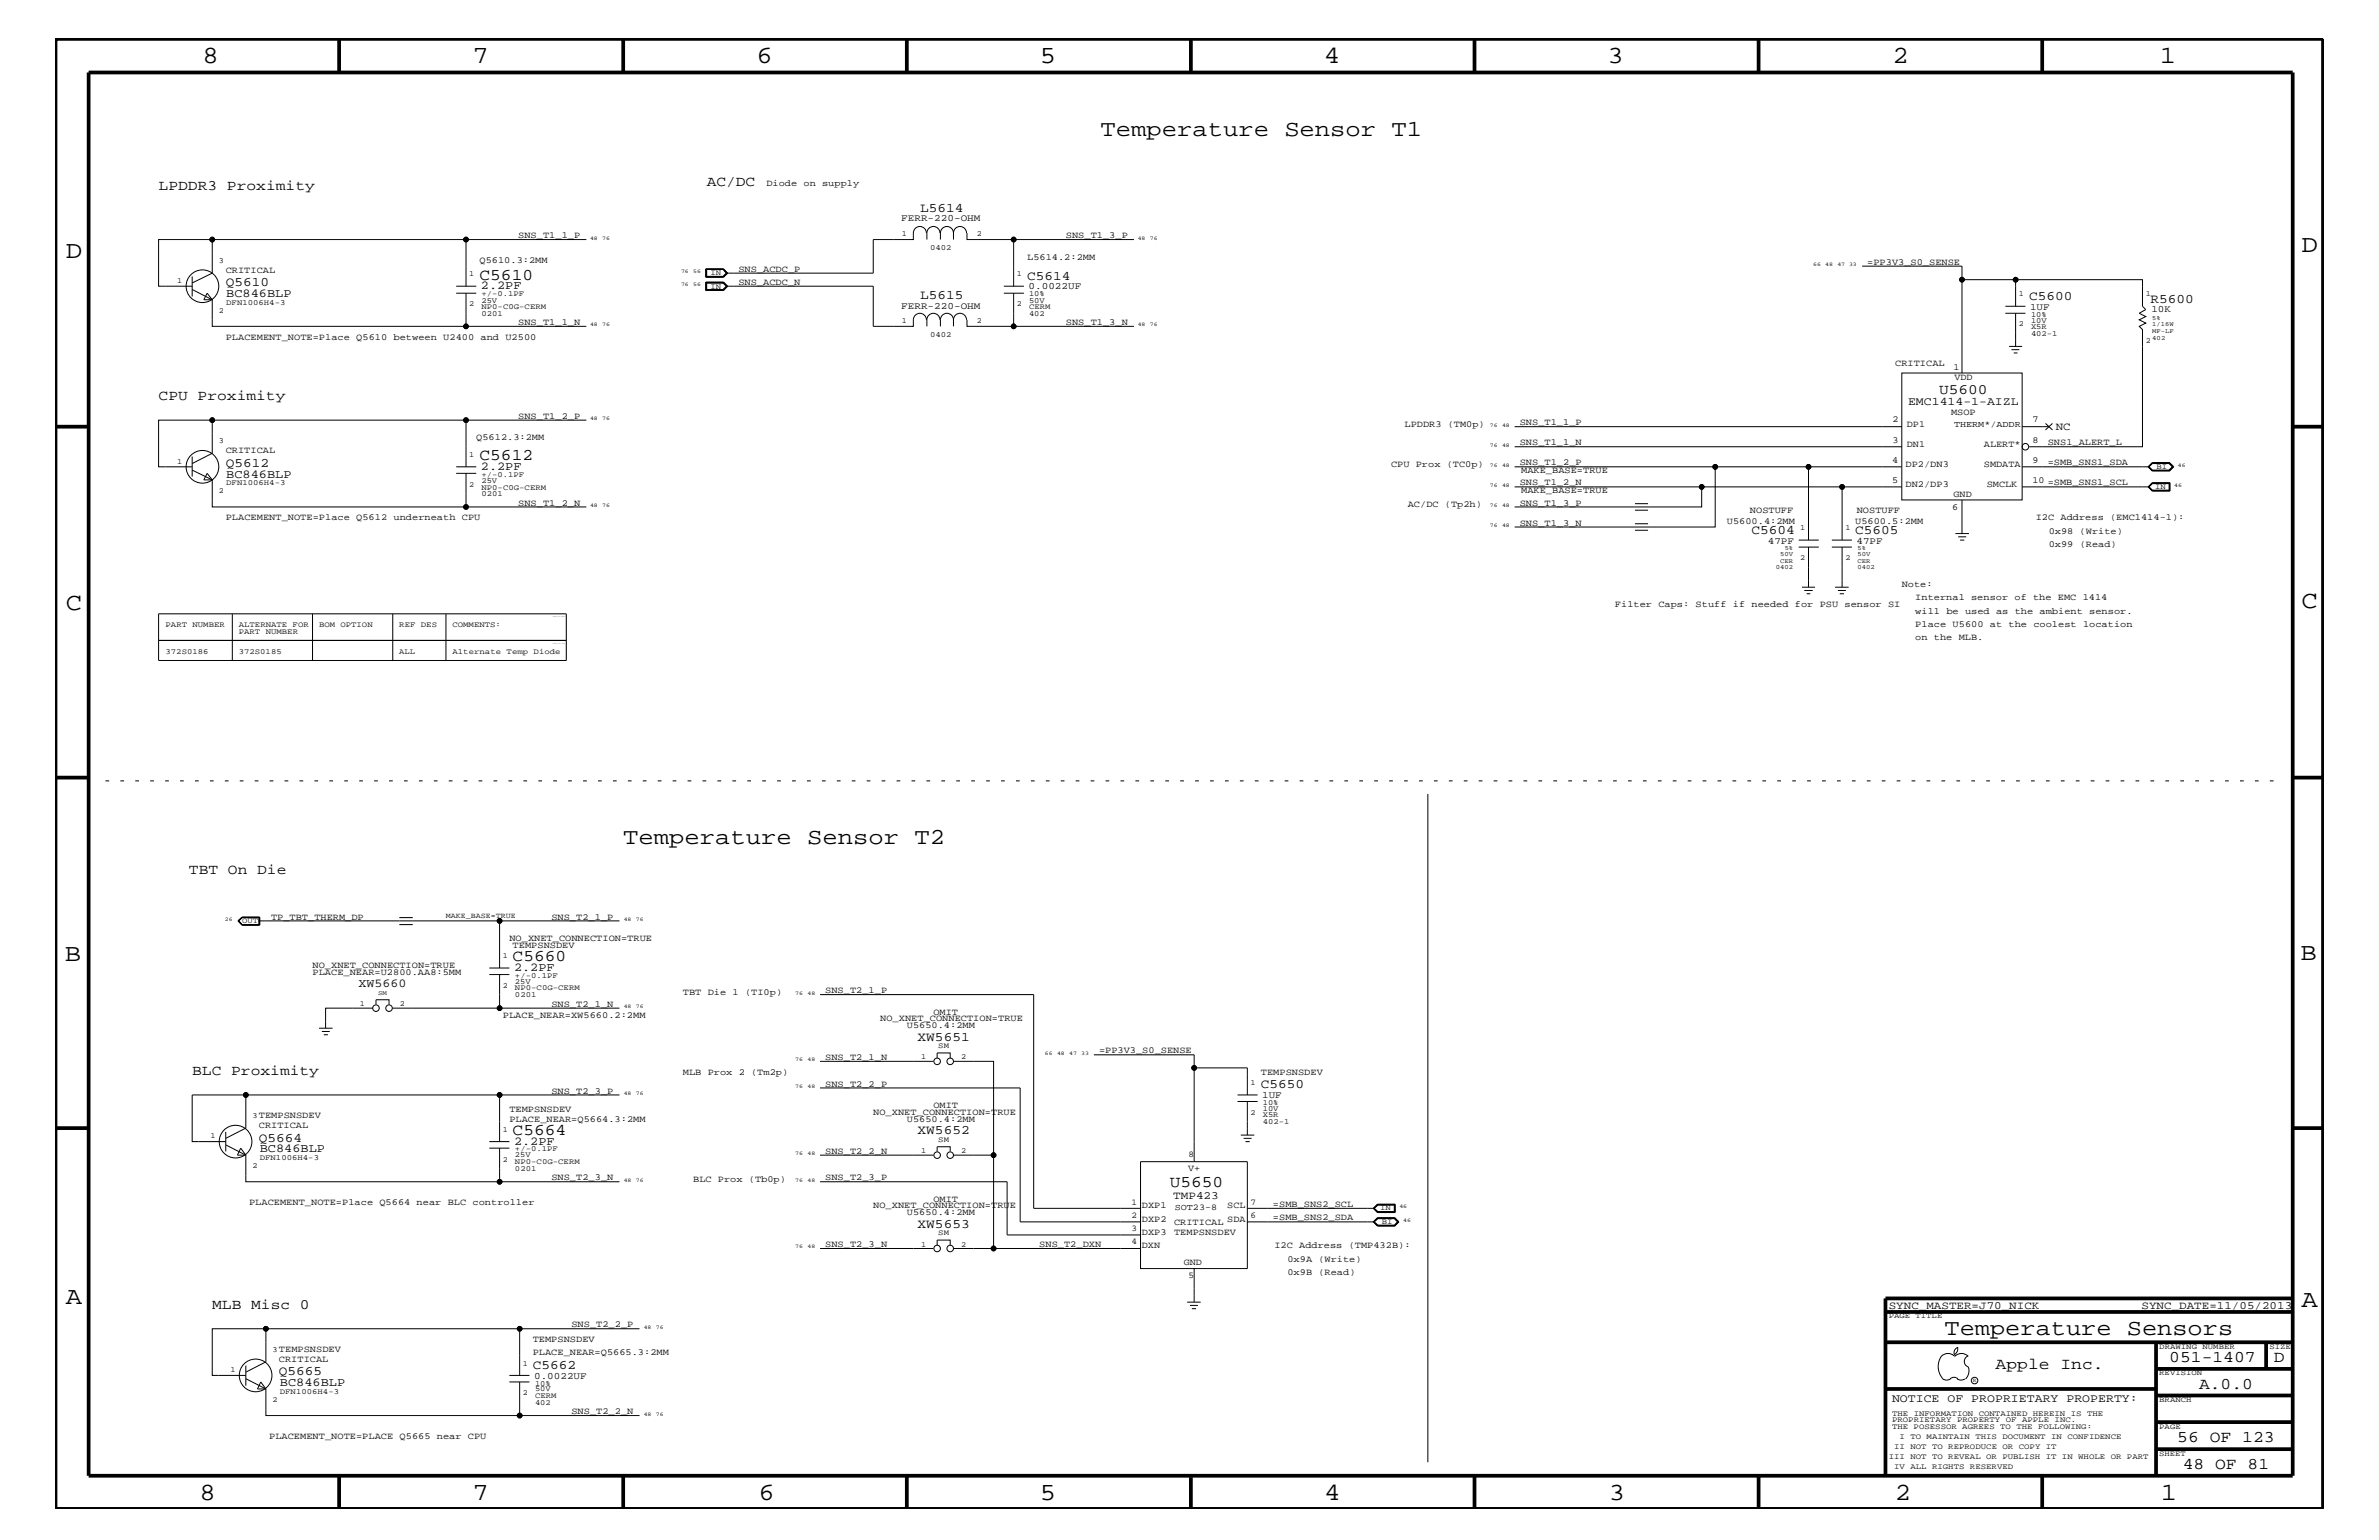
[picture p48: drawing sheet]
<svg xmlns="http://www.w3.org/2000/svg" width="432mm" height="279mm" viewBox="0 0 432 279" stroke-linecap="round" stroke-linejoin="round" font-family="sans-serif">
<defs><g id="words">
<g font-size="4.5">
<text x="36.7" y="11.5">8</text>
<text x="85.8" y="11.5">7</text>
<text x="137.3" y="11.5">6</text>
<text x="188.7" y="11.5">5</text>
<text x="240.3" y="11.5">4</text>
<text x="291.8" y="11.5">3</text>
<text x="343.5" y="11.5">2</text>
<text x="392" y="11.5">1</text>
<text x="11.9" y="46.8">D</text>
<text x="417.7" y="45.7">D</text>
<text x="11.9" y="110.6">C</text>
<text x="417.7" y="110.3">C</text>
<text x="11.8" y="174.3">B</text>
<text x="417.6" y="174.2">B</text>
<text x="11.9" y="236.7">A</text>
<text x="417.7" y="237.1">A</text>
<text x="36.2" y="272.1">8</text>
<text x="85.8" y="272.1">7</text>
<text x="137.7" y="272.1">6</text>
<text x="188.7" y="272.1">5</text>
<text x="240.4" y="272.1">4</text>
<text x="292" y="272.1">3</text>
<text x="343.9" y="272.1">2</text>
<text x="392.2" y="272.1">1</text>
</g>
<g font-size="4.1">
<text x="199.7" y="24.7">Temperature Sensor T1</text>
<text x="113.1" y="153.2">Temperature Sensor T2</text>
<text x="352.9" y="242.3">Temperature Sensors</text>
</g>
<g font-size="3">
<text x="87" y="50.7">C5610</text>
<text x="87" y="83.5">C5612</text>
<text x="93" y="174.4">C5660</text>
<text x="93" y="205.9">C5664</text>
<text x="212.3" y="215.3">U5650</text>
<text x="362.2" y="248.4">Apple Inc.</text>
<text x="393.7" y="247.1">051-1407</text>
<text x="399.2" y="252">A.0.0</text>
<text x="412.7" y="247.1">D</text>
<text x="395.2" y="261.6">56 OF 123</text>
<text x="396.2" y="266.6">48 OF 81</text>
</g>
<g font-size="2.6">
<text x="28.8" y="34.4">LPDDR3 Proximity</text>
<text x="128.3" y="33.7">AC/DC</text>
<text x="352" y="71.6">U5600</text>
<text x="28.8" y="72.6">CPU Proximity</text>
<text x="34.3" y="158.6">TBT On Die</text>
<text x="34.9" y="195">BLC Proximity</text>
<text x="38.5" y="237.4">MLB Misc 0</text>
</g>
<g font-size="2.4">
<text x="167" y="38.5">L5614</text>
<text x="41" y="51.9">Q5610</text>
<text x="186.4" y="50.7">C5614</text>
<text x="167" y="54.2">L5615</text>
<text x="368.3" y="54.4">C5600</text>
<text x="390.3" y="54.9">R5600</text>
<text x="41" y="84.7">Q5612</text>
<text x="317.9" y="96.8">C5604</text>
<text x="336.7" y="96.8">C5605</text>
<text x="166.5" y="188.8">XW5651</text>
<text x="228.9" y="197.4">C5650</text>
<text x="47" y="207.1">Q5664</text>
<text x="166.5" y="205.8">XW5652</text>
<text x="166.5" y="222.8">XW5653</text>
<text x="50.6" y="249.5">Q5665</text>
<text x="96.7" y="248.4">C5662</text>
</g>
<g font-size="2.2">
<text x="41.1" y="53.9">BC846BLP</text>
<text x="87.3" y="52.5">2.2PF</text>
<text x="41.1" y="86.6">BC846BLP</text>
<text x="87.3" y="85.3">2.2PF</text>
<text x="65.1" y="179.1">XW5660</text>
<text x="93.3" y="176.2">2.2PF</text>
<text x="47.2" y="209.1">BC846BLP</text>
<text x="93.3" y="207.7">2.2PF</text>
<text x="50.8" y="251.5">BC846BLP</text>
</g>
<g font-size="2.1">
<text x="346.3" y="73.4">EMC1414-1-AIZL</text>
<text x="343.4" y="254.4">NOTICE OF PROPRIETARY PROPERTY:</text>
</g>
<g font-size="2">
<text x="373.1" y="78">NC</text>
<text x="212.9" y="217.5">TMP423</text>
<text x="342.8" y="237.4">SYNC_MASTER=J70_NICK</text>
<text x="388.7" y="237.4">SYNC_DATE=11/05/2013</text>
</g>
<g font-size="1.8">
<text x="163.6" y="40.2">FERR-220-OHM</text>
<text x="186.7" y="52.5">0.0022UF</text>
<text x="163.6" y="56">FERR-220-OHM</text>
<text x="368.5" y="56.2">1UF</text>
<text x="390.5" y="56.7">10K</text>
<text x="320.9" y="98.7">47PF</text>
<text x="337" y="98.7">47PF</text>
<text x="229.1" y="199.2">1UF</text>
<text x="96.9" y="250.1">0.0022UF</text>
</g>
<g font-size="1.7">
<text x="139.1" y="33.7">Diode on supply</text>
<text x="87" y="47.7">Q5610.3:2MM</text>
<text x="94.1" y="43.2">SNS_T1_1_P</text>
<text x="186.4" y="47.1">L5614.2:2MM</text>
<text x="193.5" y="43.2">SNS_T1_3_P</text>
<text x="41" y="49.6">CRITICAL</text>
<text x="134" y="51.7">SNS_ACDC_N</text>
<text x="134" y="49.3">SNS_ACDC_P</text>
<text x="338.9" y="48">=PP3V3_S0_SENSE</text>
<text x="94.1" y="59">SNS_T1_1_N</text>
<text x="193.5" y="59">SNS_T1_3_N</text>
<text x="41" y="61.7">PLACEMENT_NOTE=Place Q5610 between U2400 and U2500</text>
<text x="344" y="66.5">CRITICAL</text>
<text x="354.6" y="67.1">1</text>
<text x="354.8" y="68.9">VDD</text>
<text x="94.1" y="76">SNS_T1_2_P</text>
<text x="254.9" y="77.4">LPDDR3 (TM0p)</text>
<text x="275.8" y="77.2">SNS_T1_1_P</text>
<text x="343.5" y="76.7">2</text>
<text x="346.1" y="77.4">DP1</text>
<text x="354.1" y="75.2">MSOP</text>
<text x="368.9" y="76.7">7</text>
<text x="41" y="82.2">CRITICAL</text>
<text x="86.4" y="79.9">Q5612.3:2MM</text>
<text x="275.8" y="80.8">SNS_T1_1_N</text>
<text x="343.4" y="83.9">4</text>
<text x="343.5" y="80.3">3</text>
<text x="346.1" y="81.1">DN1</text>
<text x="360.1" y="81.1">ALERT*</text>
<text x="368.9" y="80.3">8</text>
<text x="368.9" y="83.9">9</text>
<text x="371.7" y="80.8">SNS1_ALERT_L</text>
<text x="252.5" y="84.7">CPU Prox (TC0p)</text>
<text x="275.8" y="84.4">SNS_T1_2_P</text>
<text x="275.8" y="88.1">SNS_T1_2_N</text>
<text x="276.1" y="85.9">MAKE_BASE=TRUE</text>
<text x="276.1" y="89.5">MAKE_BASE=TRUE</text>
<text x="343.4" y="87.6">5</text>
<text x="345.9" y="84.7">DP2/DN3</text>
<text x="345.9" y="88.3">DN2/DP3</text>
<text x="360.1" y="84.7">SMDATA</text>
<text x="360.6" y="88.3">SMCLK</text>
<text x="368.9" y="87.6">10</text>
<text x="371.7" y="84.4">=SMB_SNS1_SDA</text>
<text x="371.7" y="88.1">=SMB_SNS1_SCL</text>
<text x="41" y="94.3">PLACEMENT_NOTE=Place Q5612 underneath CPU</text>
<text x="94.1" y="91.7">SNS_T1_2_N</text>
<text x="255.5" y="92">AC/DC (Tp2h)</text>
<text x="275.8" y="95.4">SNS_T1_3_N</text>
<text x="275.8" y="91.7">SNS_T1_3_P</text>
<text x="313.4" y="95">U5600.4:2MM</text>
<text x="317.6" y="93.2">NOSTUFF</text>
<text x="336.7" y="95">U5600.5:2MM</text>
<text x="337" y="93.2">NOSTUFF</text>
<text x="354.3" y="92.6">6</text>
<text x="354.6" y="90.1">GND</text>
<text x="369.5" y="94.3">I2C Address (EMC1414-1):</text>
<text x="371.9" y="99.3">0x99 (Read)</text>
<text x="371.9" y="96.8">0x98 (Write)</text>
<text x="345.2" y="106.5">Note:</text>
<text x="293.1" y="110.2">Filter Caps: Stuff if needed for PSU sensor SI</text>
<text x="347.6" y="111.4">will be used as the ambient sensor.</text>
<text x="347.6" y="113.7">Place U5600 at the coolest location</text>
<text x="347.6" y="108.9">Internal sensor of the EMC 1414</text>
<text x="347.6" y="116.2">on the MLB.</text>
<text x="49.2" y="166.9">TP_TBT_THERM_DP</text>
<text x="100.1" y="166.9">SNS_T2_1_P</text>
<text x="92.5" y="170.7">NO_XNET_CONNECTION=TRUE</text>
<text x="93" y="172">TEMPSNSDEV</text>
<text x="56.7" y="175.6">NO_XNET_CONNECTION=TRUE</text>
<text x="56.7" y="176.8">PLACE_NEAR=U2800.AA8:5MM</text>
<text x="91.3" y="184.7">PLACE_NEAR=XW5660.2:2MM</text>
<text x="100.1" y="182.7">SNS_T2_1_N</text>
<text x="124" y="180.5">TBT Die 1 (TI0p)</text>
<text x="149.8" y="180.2">SNS_T2_1_P</text>
<text x="159.8" y="185.3">NO_XNET_CONNECTION=TRUE</text>
<text x="169.4" y="184.1">OMIT</text>
<text x="164.6" y="186.5">U5650.4:2MM</text>
<text x="199.5" y="191.1">=PP3V3_S0_SENSE</text>
<text x="124" y="195">MLB Prox 2 (Tm2p)</text>
<text x="149.8" y="197.2">SNS_T2_2_P</text>
<text x="149.8" y="192.3">SNS_T2_1_N</text>
<text x="228.9" y="195">TEMPSNSDEV</text>
<text x="47" y="202.9">TEMPSNSDEV</text>
<text x="92.5" y="203.5">PLACE_NEAR=Q5664.3:2MM</text>
<text x="92.5" y="201.7">TEMPSNSDEV</text>
<text x="100.1" y="198.4">SNS_T2_3_P</text>
<text x="158.5" y="202.3">NO_XNET_CONNECTION=TRUE</text>
<text x="164.6" y="203.5">U5650.4:2MM</text>
<text x="169.4" y="201">OMIT</text>
<text x="47" y="204.7">CRITICAL</text>
<text x="149.8" y="209.3">SNS_T2_2_N</text>
<text x="100.1" y="214.2">SNS_T2_3_N</text>
<text x="125.8" y="214.4">BLC Prox (Tb0p)</text>
<text x="149.8" y="214.2">SNS_T2_3_P</text>
<text x="215.6" y="212.4">V+</text>
<text x="45.2" y="218.6">PLACEMENT_NOTE=Place Q5664 near BLC controller</text>
<text x="158.5" y="219.2">NO_XNET_CONNECTION=TRUE</text>
<text x="164.6" y="220.4">U5650.4:2MM</text>
<text x="169.4" y="218">OMIT</text>
<text x="207.3" y="219.2">DXP1</text>
<text x="207.3" y="221.7">DXP2</text>
<text x="222.8" y="219.2">SCL</text>
<text x="222.8" y="221.7">SDA</text>
<text x="231.1" y="219">=SMB_SNS2_SCL</text>
<text x="231.1" y="221.4">=SMB_SNS2_SDA</text>
<text x="149.8" y="226.3">SNS_T2_3_N</text>
<text x="188.6" y="226.3">SNS_T2_DXN</text>
<text x="207.3" y="224.1">DXP3</text>
<text x="207.3" y="226.5">DXN</text>
<text x="213.1" y="222.3">CRITICAL</text>
<text x="213.1" y="224.1">TEMPSNSDEV</text>
<text x="231.3" y="226.5">I2C Address (TMP432B):</text>
<text x="214.8" y="229.6">GND</text>
<text x="233.7" y="229">0x9A (Write)</text>
<text x="233.7" y="231.3">0x9B (Read)</text>
<text x="50.6" y="245.3">TEMPSNSDEV</text>
<text x="96.7" y="245.9">PLACE_NEAR=Q5665.3:2MM</text>
<text x="96.7" y="243.5">TEMPSNSDEV</text>
<text x="103.7" y="240.8">SNS_T2_2_P</text>
<text x="50.6" y="247.1">CRITICAL</text>
<text x="103.7" y="256.6">SNS_T2_2_N</text>
<text x="48.9" y="261.1">PLACEMENT_NOTE=PLACE Q5665 near CPU</text>
</g>
<g font-size="1.6">
<text x="354.7" y="77.4">THERM*/ADDR</text>
<text x="215.7" y="210">8</text>
<text x="205.4" y="218.6">1</text>
<text x="205.4" y="220.9">2</text>
<text x="213.2" y="219.5">SOT23-8</text>
<text x="227" y="218.6">7</text>
<text x="227" y="220.9">6</text>
<text x="205.4" y="223.4">3</text>
<text x="205.4" y="225.7">4</text>
<text x="215.7" y="231.8">5</text>
</g>
<g font-size="1.4">
<text x="39.7" y="47.7">3</text>
<text x="163.7" y="42.9">1</text>
<text x="168.8" y="45.4">0402</text>
<text x="177.3" y="42.9">2</text>
<text x="32.2" y="51.3">1</text>
<text x="85.2" y="50.2">1</text>
<text x="87.4" y="53.8">+/-0.1PF</text>
<text x="128.9" y="49.9">IN</text>
<text x="128.9" y="52.4">IN</text>
<text x="184.6" y="50.2">1</text>
<text x="186.8" y="53.8">10%</text>
<text x="366.4" y="53.8">1</text>
<text x="389.5" y="53.8">1</text>
<text x="39.7" y="56.8">2</text>
<text x="41.1" y="55.3">DFN1006H4-3</text>
<text x="85.2" y="55.6">2</text>
<text x="87.4" y="57.3">0201</text>
<text x="87.4" y="56.1">NP0-C0G-CERM</text>
<text x="87.4" y="54.9">25V</text>
<text x="163.7" y="58.6">1</text>
<text x="177.3" y="58.6">2</text>
<text x="184.6" y="55.6">2</text>
<text x="186.8" y="56.1">CERM</text>
<text x="186.8" y="54.9">50V</text>
<text x="186.8" y="57.3">402</text>
<text x="366.4" y="59.2">2</text>
<text x="368.6" y="59.7">X5R</text>
<text x="368.6" y="58.5">10V</text>
<text x="368.6" y="57.4">10%</text>
<text x="168.8" y="61.2">0402</text>
<text x="368.6" y="60.9">402-1</text>
<text x="389.5" y="62.3">2</text>
<text x="39.7" y="80.5">3</text>
<text x="85.2" y="82.8">1</text>
<text x="32.2" y="84.1">1</text>
<text x="39.7" y="89.5">2</text>
<text x="41.1" y="88.1">DFN1006H4-3</text>
<text x="85.2" y="88.3">2</text>
<text x="87.4" y="87.6">25V</text>
<text x="87.4" y="86.5">+/-0.1PF</text>
<text x="87.4" y="88.8">NP0-C0G-CERM</text>
<text x="391.2" y="88.7">IN</text>
<text x="391.4" y="85">BI</text>
<text x="87.4" y="90">0201</text>
<text x="326.7" y="101.6">2</text>
<text x="326.7" y="96.2">1</text>
<text x="334.9" y="101.6">2</text>
<text x="334.9" y="96.2">1</text>
<text x="30.1" y="113.7">PART NUMBER</text>
<text x="43.3" y="113.7">ALTERNATE FOR</text>
<text x="57.9" y="113.7">BOM OPTION</text>
<text x="72.5" y="113.7">REF DES</text>
<text x="82.1" y="113.7">COMMENTS:</text>
<text x="30.1" y="118.6">372S0186</text>
<text x="43.3" y="115">PART NUMBER</text>
<text x="43.3" y="118.6">372S0185</text>
<text x="72.5" y="118.6">ALL</text>
<text x="82.1" y="118.6">Alternate Temp Diode</text>
<text x="43.9" y="167.5">OUT</text>
<text x="80.9" y="166.5">MAKE_BASE=TRUE</text>
<text x="91.3" y="173.8">1</text>
<text x="91.3" y="179.3">2</text>
<text x="93.5" y="179.7">NP0-C0G-CERM</text>
<text x="93.5" y="177.4">+/-0.1PF</text>
<text x="93.5" y="178.5">25V</text>
<text x="65.3" y="182.5">1</text>
<text x="72.6" y="182.5">2</text>
<text x="93.5" y="181">0201</text>
<text x="170.3" y="190.2">SM</text>
<text x="167.2" y="192.2">1</text>
<text x="174.5" y="192.2">2</text>
<text x="227" y="196.8">1</text>
<text x="45.8" y="202.9">3</text>
<text x="227" y="202.3">2</text>
<text x="229.2" y="202.7">X5R</text>
<text x="229.2" y="201.5">10V</text>
<text x="229.2" y="204">402-1</text>
<text x="229.2" y="200.4">10%</text>
<text x="38.2" y="206.5">1</text>
<text x="91.3" y="205.3">1</text>
<text x="93.5" y="208.9">+/-0.1PF</text>
<text x="167.2" y="209.2">1</text>
<text x="170.3" y="207.1">SM</text>
<text x="174.5" y="209.2">2</text>
<text x="45.8" y="211.9">2</text>
<text x="47.2" y="210.5">DFN1006H4-3</text>
<text x="91.3" y="210.8">2</text>
<text x="93.5" y="212.5">0201</text>
<text x="93.5" y="211.3">NP0-C0G-CERM</text>
<text x="93.5" y="210">25V</text>
<text x="250.5" y="219.6">IN</text>
<text x="167.2" y="226.2">1</text>
<text x="170.3" y="224.1">SM</text>
<text x="174.5" y="226.2">2</text>
<text x="250.8" y="222">BI</text>
<text x="342.8" y="239.2">PAGE TITLE</text>
<text x="49.4" y="245.3">3</text>
<text x="391.9" y="244.7">DRAWING NUMBER</text>
<text x="411.9" y="244.7">SIZE</text>
<text x="41.8" y="248.9">1</text>
<text x="94.9" y="247.8">1</text>
<text x="97.1" y="251.4">10%</text>
<text x="391.9" y="249.5">REVISION</text>
<text x="49.4" y="254.4">2</text>
<text x="50.8" y="252.9">DFN1006H4-3</text>
<text x="94.9" y="253.2">2</text>
<text x="97.1" y="253.7">CERM</text>
<text x="97.1" y="254.9">402</text>
<text x="97.1" y="252.4">50V</text>
<text x="343.4" y="256.8">THE INFORMATION CONTAINED HEREIN IS THE</text>
<text x="391.9" y="254.4">BRANCH</text>
<text x="343.4" y="258">PROPRIETARY PROPERTY OF APPLE INC.</text>
<text x="343.4" y="259.3">THE POSESSOR AGREES TO THE FOLLOWING:</text>
<text x="343.8" y="262.9">II NOT TO REPRODUCE OR COPY IT</text>
<text x="344.8" y="261.1">I TO MAINTAIN THIS DOCUMENT IN CONFIDENCE</text>
<text x="391.9" y="259.3">PAGE</text>
<text x="342.8" y="264.7">III NOT TO REVEAL OR PUBLISH IT IN WHOLE OR PART</text>
<text x="343.8" y="266.6">IV ALL RIGHTS RESERVED</text>
<text x="391.9" y="264.1">SHEET</text>
</g>
<g font-size="1.2">
<text x="390.7" y="58">5%</text>
<text x="390.7" y="59.2">1/16W</text>
<text x="390.7" y="60.4">MF-LF</text>
<text x="390.7" y="61.7">402</text>
<text x="323.1" y="101">50V</text>
<text x="323.9" y="99.9">5%</text>
<text x="337.1" y="99.9">5%</text>
<text x="337.1" y="101">50V</text>
<text x="322.3" y="103.3">0402</text>
<text x="323.1" y="102.1">CER</text>
<text x="337.1" y="102.1">CER</text>
<text x="337.1" y="103.3">0402</text>
<text x="68.6" y="180.5">SM</text>
</g>
<g font-size="1">
<text x="107.1" y="43.5">48</text>
<text x="109.3" y="43.5">76</text>
<text x="206.5" y="43.5">48</text>
<text x="208.7" y="43.5">76</text>
<text x="123.6" y="49.6">76</text>
<text x="123.6" y="51.9">76</text>
<text x="125.8" y="49.6">56</text>
<text x="125.8" y="51.9">56</text>
<text x="329.1" y="48.3">66</text>
<text x="331.3" y="48.3">48</text>
<text x="333.5" y="48.3">47 33</text>
<text x="107.1" y="59.2">48</text>
<text x="109.3" y="59.2">76</text>
<text x="206.5" y="59.2">48</text>
<text x="208.7" y="59.2">76</text>
<text x="107.1" y="76.2">48</text>
<text x="109.3" y="76.2">76</text>
<text x="270.4" y="77.4">76</text>
<text x="272.6" y="77.4">48</text>
<text x="270.4" y="81.1">76</text>
<text x="272.6" y="81.1">48</text>
<text x="270.4" y="84.7">76</text>
<text x="270.4" y="88.3">76</text>
<text x="272.6" y="84.7">48</text>
<text x="272.6" y="88.3">48</text>
<text x="394.6" y="88.3">46</text>
<text x="395.3" y="84.7">46</text>
<text x="107.1" y="92">48</text>
<text x="109.3" y="92">76</text>
<text x="270.4" y="95.6">76</text>
<text x="270.4" y="92">76</text>
<text x="272.6" y="95.6">48</text>
<text x="272.6" y="92">48</text>
<text x="40.8" y="167.1">26</text>
<text x="113.2" y="167.1">48</text>
<text x="115.4" y="167.1">76</text>
<text x="113.2" y="182.9">48</text>
<text x="115.4" y="182.9">76</text>
<text x="144.4" y="180.5">76</text>
<text x="146.6" y="180.5">48</text>
<text x="189.7" y="191.4">66</text>
<text x="191.9" y="191.4">48</text>
<text x="194.1" y="191.4">47</text>
<text x="196.3" y="191.4">33</text>
<text x="144.4" y="197.4">76</text>
<text x="144.4" y="192.6">76</text>
<text x="146.6" y="197.4">48</text>
<text x="146.6" y="192.6">48</text>
<text x="113.2" y="198.7">48</text>
<text x="115.4" y="198.7">76</text>
<text x="144.4" y="209.6">76</text>
<text x="146.6" y="209.6">48</text>
<text x="113.2" y="214.4">48</text>
<text x="115.4" y="214.4">76</text>
<text x="144.4" y="214.4">76</text>
<text x="146.6" y="214.4">48</text>
<text x="254" y="219.2">46</text>
<text x="254.7" y="221.7">46</text>
<text x="144.4" y="226.5">76</text>
<text x="146.6" y="226.5">48</text>
<text x="116.8" y="241.1">48</text>
<text x="119" y="241.1">76</text>
<text x="358.1" y="250.7">R</text>
<text x="116.8" y="256.8">48</text>
<text x="119" y="256.8">76</text>
</g>
</g></defs>
<g fill="none" stroke="#000" stroke-width=".18">
<path d="M34.9 52.5l3.6 1.9h-1.5l.6-1.2 .9 1.2v4.8h46.1v-6M34.9 51.3l3.6-1.7v-6.1h-9.7v8.4h6.1M34.9 50.2v3.6M38.5 43.5h46.1v8.4M82.8 53.2h3.6M82.8 51.9h3.6M84.6 59.2h21.8M84.6 43.5h21.8M128.1 48.8h3.2l.8 .8-.8 .7h-3.2zM128.1 51.2h3.2l.8 .7-.8 .8h-3.2zM128.1 51.3h3.2l.7 .6-.7 .8M128.2 48.9h3.1l.6 .7-.6 .6h-3.1z"/>
<path d="M128.2 51.3h3.1l.6 .6-.6 .7h-3.1zM128.3 48.9v1.3M128.3 51.3v1.2h2.9l.6-.6M131.2 48.9l.6 .7M131.2 51.3l.6 .6M131.3 48.8l.7 .8-.7 .6h-3.2M131.8 51.9h26.7v7.3h7.3v-1.2a1.19 1.19 0 0 1 1.2-1.2 1.19 1.19 0 0 1 1.1 1.2M131.8 49.6l-.6 .6M168.1 42.3a1.19 1.19 0 0 0-1.1-1.2 1.19 1.19 0 0 0-1.2 1.2v1.2h-7.3v6.1h-26.7M170.6 42.3a1.19 1.19 0 0 0-1.2-1.2 1.19 1.19 0 0 0-1.2 1.2v1.2M170.6 58a1.19 1.19 0 0 0-1.2-1.2 1.19 1.19 0 0 0-1.2 1.2v1.2M173.1 42.3a1.19 1.19 0 0 0-1.2-1.2 1.19 1.19 0 0 0-1.2 1.2v1.2"/>
<path d="M173.1 42.3a1.19 1.19 0 0 1 1.1-1.2 1.19 1.19 0 0 1 1.2 1.2M173.1 58a1.19 1.19 0 0 0-1.2-1.2 1.19 1.19 0 0 0-1.2 1.2v1.2M173.1 58a1.19 1.19 0 0 1 1.1-1.2 1.19 1.19 0 0 1 1.2 1.2M173.1 42.3v1.2M173.1 58v1.2M175.5 42.3v1.2h8.5v8.4M175.5 58v1.2h30.3M182.2 53.2h3.6M182.2 51.9h3.6M184 53.2v6M184 43.5h21.8M338 48.3h18.1v19.4"/>
<path d="M356.1 50.7h9.7M364 56.8h3.6M364 55.6h3.6M365.8 55.6v-4.9h23.1v4.9l.6 .6-1.2 .6 1.2 .6-1.2 .6 1.2 .6-1.2 .6 .6 .6v21.3h-20.6M365.8 56.8v6.1M38.5 76.2h46.1v8.5M84.6 76.2h21.8M274.9 77.4h70.3M345.2 67.7h21.8v23h-21.8zM364.7 62.9h2.3M365.1 63.4h1.4M365.5 64h.7"/>
<path d="M367 77.4h4.9M371.3 76.8l1.2 1.2M372.5 76.8l-1.2 1.2M34.9 85.3l3.6 1.8h-1.5l.6-1.2 .9 1.2v4.9h67.9M34.9 84.1l3.6-1.9v-6h-9.7v8.5h6.1M34.9 82.8v3.7M82.8 84.7h3.6M82.8 85.9h3.6M84.6 85.9v6.1M274.9 88.3h34M274.9 84.7h36.4M274.9 81.1h70.3"/>
<path d="M296.8 92.6h2.3M296.8 91.4h2.3M296.8 96.2h2.3M296.8 95h2.3M326.5 98h3.6M326.5 99.3h3.6M328.3 84.7h-17v10.9h-36.4M328.3 99.3v7.2M332.5 98h3.6M332.5 99.3h3.6M334.3 88.3h-25.4v3.7h-34M334.3 88.3h10.9"/>
<path d="M334.3 88.3v9.7M334.3 99.3v7.2M345.2 84.7h-16.9v13.3M354.9 96.8h2.5M355.4 97.4h1.5M355.8 98h.7M356.1 90.7v6.1M367 88.3h23.1M367 84.7h23.1M389.9 84.7l.8-.8h3.1l.7 .8-.7 .8h-3.1zM390.1 88.3l.6-.6h3v1.2h-3zM390.1 84.7l.6-.6h3l.6 .6-.6 .6h-3z"/>
<path d="M390.7 84h3l.7 .7-.7 .7h-3M390.7 84h3.1l.7 .7-.7 .7h-3.1M390.7 84l-.7 .7 .7 .7M390.7 87.6h3.2v1.5h-3.2l-.8-.8zM390.7 87.7h3.1v1.3h-3.1l-.7-.7zM28.8 116.2h74M28.8 111.4h74v8.4h-74zM42.2 111.4v8.4M56.7 111.4v8.4M71.3 111.4v8.4M80.9 111.4v8.4M327.1 106.5h2.3"/>
<path d="M327.5 107.1h1.5M327.9 107.7h.7M333.1 106.5h2.4M333.6 107.1h1.4M333.9 107.7h.8M259.2 144v121.3M43.3 167.1l.6 .7M43.9 166.5l-.6 .6 .6 .7M43.9 167.8h3.2M43.9 166.5h3.2M43.9 166.4l-.7 .7 .7 .7M43.9 166.4h3.3v1.4h-3.3"/>
<path d="M43.9 166.4l-.6 .7M43.9 166.5l-.6 .6M47 167.1h65.4M47 166.5v1.3M47.1 166.4v1.4M72.5 167.8h2.4M72.5 166.5h2.4M88.8 176.8h3.7M88.8 175.6h3.7M90.7 167.1v8.5M90.7 176.8v6.1M44.6 198.7v6l-3.6 1.8"/>
<path d="M57.9 186.5h2.5M58.4 187.1h1.5M58.8 187.7h.7M67.6 182.9h-8.5v3.6M68.2 182.2v-.8h2.4v.8M71.3 182.9h41.1M90.7 198.7h21.7M148.8 192.6h20.6M148.8 197.4h36.4v24.3h21.8M148.8 180.5h38.8v38.7h19.4M170.1 192v-1h2.4v1M173.1 192.6h7.2v17"/>
<path d="M198.5 191.4h18.2v19.4M216.7 193.7h9.7v5M224.6 199.8h3.7M224.6 198.7h3.7M226.4 199.8v6.1M41 207.7l3.6 1.9h-1.5l.6-1.3 .9 1.3v4.8h46.1v-6.1M41 207.1h-6.1v-8.4h55.8v8.4M41 205.3v3.6M88.8 207.1h3.7M88.8 208.3h3.7M90.7 214.4h21.7M148.8 214.4h34v9.7h24.2"/>
<path d="M148.8 209.6h20.6M170.1 208.9v-.8h2.4v.8M173.1 209.6h7.2v16.9M207 210.8h19.4v19.4h-19.4zM225.2 205.9h2.5M225.7 206.5h1.5M226.1 207.1h.7M226.4 219.2h23M249.3 219.2l.7-.7h3.2v1.5h-3.2zM249.3 219.2l.7-.6h3.2v1.3h-3.2zM249.4 219.2l.7-.6h3v1.2h-3zM148.8 226.5h20.6"/>
<path d="M170.1 225.9v-.9h2.4v.9M173.1 226.5h33.9M215.5 236.2h2.4M216 236.8h1.4M216.3 237.4h.8M216.7 230.2v6M226.4 221.7h23M249.3 221.7l.7-.8h3.2l.7 .8-.7 .7h-3.2zM249.4 221.7l.7-.6h3l.6 .6-.6 .6h-3zM250 221h3.2l.5 .7-.5 .7h-3.2M250 221h3.2l.6 .7-.6 .7h-3.2M250 221l-.7 .7 .7 .7"/>
<path d="M44.6 250.1l3.7 1.9h-1.6l.6-1.3 1 1.3v4.8h46v-6.1M44.6 248.9l3.7-1.8v-6h-9.8v8.4h6.1M44.6 247.8v3.6M48.3 241.1h46v8.4M92.5 250.7h3.6M92.5 249.5h3.6M94.3 256.8h21.8M94.3 241.1h21.8M352.3 246.1a1.72 1.72 0 0 1 2.5 0 1.69 1.69 0 0 1 2.4 0M352.4 246a3.2 3.2 0 0 0 .4 4.3l.8 .1 .4-.2M354 250.2l.7-.3 .7 .3M355.2 250.2l.7 .2 .7-.2"/>
<path d="M355.3 244.4v.3a1.18 1.18 0 0 1-.6 1.1M355.4 244.4a.99 .99 0 0 0-.6 1.4M357.2 246a1.04 1.04 0 0 0-.7 1 1.04 1.04 0 0 0 .7 1M357.3 248l.1 .7a2.11 2.11 0 0 1-.6 1.5"/>
<circle cx="36.7" cy="51.9" r="2.96"/>
<circle cx="38.5" cy="43.5" r=".42"/>
<circle cx="84.6" cy="43.5" r=".42"/>
<circle cx="84.6" cy="59.2" r=".42"/>
<circle cx="184" cy="43.5" r=".42"/>
<circle cx="184" cy="59.2" r=".42"/>
<circle cx="356.1" cy="50.7" r=".42"/>
<circle cx="365.8" cy="50.7" r=".42"/>
<circle cx="38.5" cy="76.2" r=".42"/>
<circle cx="84.6" cy="76.2" r=".42"/>
<circle cx="36.7" cy="84.7" r="2.96"/>
<circle cx="84.6" cy="92" r=".42"/>
<circle cx="308.9" cy="88.3" r=".42"/>
<circle cx="311.3" cy="84.7" r=".42"/>
<circle cx="328.3" cy="84.7" r=".42"/>
<circle cx="334.3" cy="88.3" r=".42"/>
<circle cx="367.6" cy="81.1" r=".59"/>
<circle cx="90.7" cy="167.1" r=".42"/>
<circle cx="44.6" cy="198.7" r=".42"/>
<circle cx="68.2" cy="182.9" r=".59"/>
<circle cx="70.6" cy="182.9" r=".59"/>
<circle cx="90.7" cy="198.7" r=".42"/>
<circle cx="90.7" cy="182.9" r=".42"/>
<circle cx="170.1" cy="192.6" r=".59"/>
<circle cx="172.5" cy="192.6" r=".59"/>
<circle cx="216.7" cy="193.7" r=".42"/>
<circle cx="42.8" cy="207.1" r="2.96"/>
<circle cx="90.7" cy="214.4" r=".42"/>
<circle cx="170.1" cy="209.6" r=".59"/>
<circle cx="172.5" cy="209.6" r=".59"/>
<circle cx="180.3" cy="209.6" r=".42"/>
<circle cx="170.1" cy="226.5" r=".59"/>
<circle cx="172.5" cy="226.5" r=".59"/>
<circle cx="180.3" cy="226.5" r=".42"/>
<circle cx="46.4" cy="249.5" r="2.96"/>
<circle cx="48.3" cy="241.1" r=".42"/>
<circle cx="94.3" cy="241.1" r=".42"/>
<circle cx="94.3" cy="256.8" r=".42"/>
<circle cx="358.4" cy="250.5" r=".59"/>
</g>
<g fill="none" stroke="#000" stroke-width=".68" stroke-linecap="butt">
<path d="M10.1 7.1h411.5v266.7h-411.5zM16.1 13.2h400v254.5h-400zM61.6 7.1v6.1M113.1 7.1v6.1M164.6 7.1v6.1M216.2 7.1v6.1M267.6 7.1v6.1M319.2 7.1v6.1M370.7 7.1v6.1M10.1 77.4h6M416.1 77.4h5.5M10.1 141.1h6"/>
<path d="M416.1 141.1h5.5M10.1 204.7h6M416.1 204.7h5.5M342.2 238h73.9M416.1 235.6h-73.9v32.1M342.2 243.5h73.9M342.2 252h49.1M391.3 248.4h24.8M391.3 243.5v24.2M391.3 258h24.8M391.3 253.2h24.8M411.3 243.5v4.9"/>
<path d="M61.6 267.7v6.1M113.1 267.7v6.1M164.6 267.7v6.1M216.2 268v5.8M267.6 267.7v6.1M319.2 267.7v6.1M370.7 267.7v6.1M391.3 262.9h24.8"/>
</g>
<path d="M19.1 141.7h395.3" fill="none" stroke="#000" stroke-width=".18" stroke-dasharray=".7 2" stroke-linecap="butt"/>
<g fill="#000">
<circle cx="38.5" cy="43.5" r=".42"/>
<circle cx="84.6" cy="43.5" r=".42"/>
<circle cx="84.6" cy="59.2" r=".42"/>
<circle cx="184" cy="43.5" r=".42"/>
<circle cx="184" cy="59.2" r=".42"/>
<circle cx="356.1" cy="50.7" r=".42"/>
<circle cx="365.8" cy="50.7" r=".42"/>
<circle cx="38.5" cy="76.2" r=".42"/>
<circle cx="84.6" cy="76.2" r=".42"/>
<circle cx="84.6" cy="92" r=".42"/>
<circle cx="308.9" cy="88.3" r=".42"/>
<circle cx="311.3" cy="84.7" r=".42"/>
<circle cx="328.3" cy="84.7" r=".42"/>
<circle cx="334.3" cy="88.3" r=".42"/>
<circle cx="90.7" cy="167.1" r=".42"/>
<circle cx="44.6" cy="198.7" r=".42"/>
<circle cx="90.7" cy="198.7" r=".42"/>
<circle cx="90.7" cy="182.9" r=".42"/>
<circle cx="216.7" cy="193.7" r=".42"/>
<circle cx="90.7" cy="214.4" r=".42"/>
<circle cx="180.3" cy="209.6" r=".42"/>
<circle cx="180.3" cy="226.5" r=".42"/>
<circle cx="48.3" cy="241.1" r=".42"/>
<circle cx="94.3" cy="241.1" r=".42"/>
<circle cx="94.3" cy="256.8" r=".42"/>
</g>
<use href="#words"/>
</svg>
